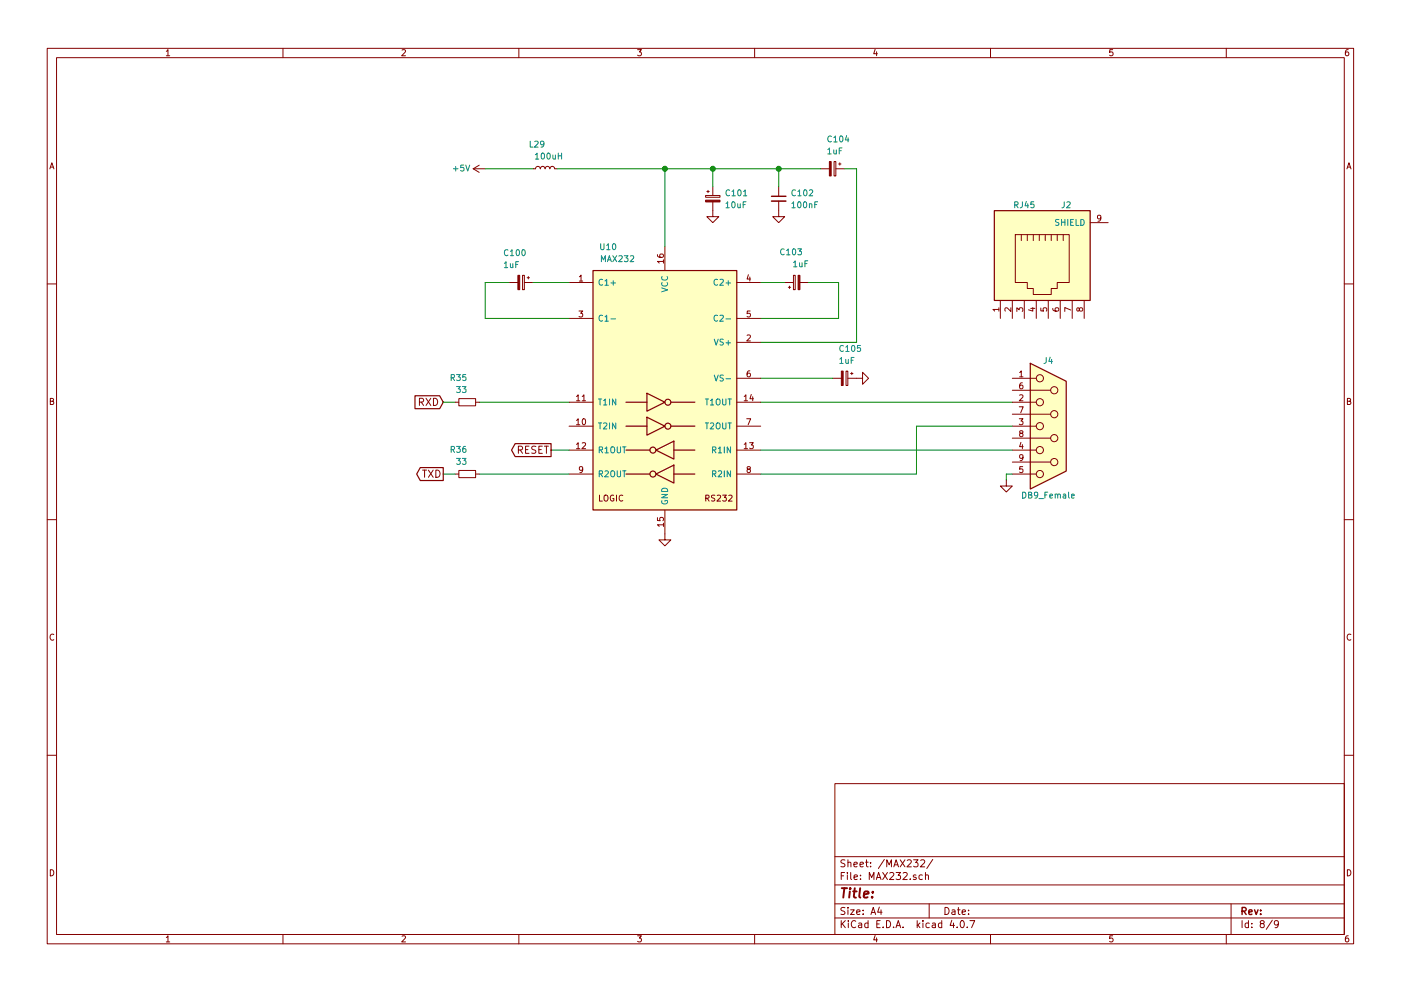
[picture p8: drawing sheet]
<svg xmlns="http://www.w3.org/2000/svg" width="297mm" height="210mm" viewBox="0 0 297 210" stroke-linecap="round" stroke-linejoin="round" font-family="sans-serif">
<g fill="none" stroke="#840000" stroke-width=".21">
<path d="M10 10.3h277v189.9h-277zM12 12.2h273v186.1h-273zM35.3 10.9l.3-.4v1.3M35.3 11.8h.7M60 10.3v1.9M85.2 10.6l.5-.1 .3 .4-.8 .9h.8M110 10.3v1.9M135.2 10.5h.8l-.4 .5 .3 .1 .1 .2-.1 .4-.2 .1-.5-.1M160 10.3v1.9M185.5 10.5l-.3 .9h.8M185.9 11v.8M210 10.3v1.9"/>
<path d="M235.9 10.5h-.6v.6h.6l.1 .5-.3 .2-.4-.1M260 10.3v1.9M285.9 10.5l-.4 .1-.2 .2-.1 .8 .3 .2 .4-.1 .1-.4-.1-.2-.4-.1-.3 .3M10.6 35.8l.4-1.3 .4 1.3M10.7 35.5h.6M100.3 35.8h2.6M100.3 35.8l1.3 .8M101.6 35l-1.3 .8M113 35.8h.5l.2-.3 .2-.2 .5 .1 .2 .4 .1-.3 .3-.2 .4 .1 .2 .4 .1-.3 .3-.2 .4 .1 .2 .4 .1-.3 .3-.2 .4 .1 .2 .4h.5M151.1 39.6v1.9M165.1 39.6v2.1M174 35.8h1.8"/>
<path d="M176.8 34.3h.4v3h-.4zM177.2 35.8h1.9M177.8 34.8h.5M178.1 34.5v.5M285.6 35.8l.4-1.3 .4 1.3M285.7 35.5h.6M107.9 59.9h1.9M110.8 58.4h.4v3.1h-.4zM111.2 59.9h1.8M111.8 58.9h.5M112 58.7v.5M120.6 59.9h5.1"/>
<path d="M122.8 58.7l.4-.3v1.2M122.8 59.6h.7M139.4 54v.4l.3 .2h.7l.3-.2-.2-.5-.6 .1v.4l.2 .2M140.7 55.5h-1.3l.4 .3M140.7 55.1v.7M141 52.3v5.1M149.6 41.5h3.1v.4h-3.1zM149.9 40.6h.5M150.1 40.4v.5M151.1 42.8v3.2h1.3l-1.3 1.2-1.2-1.2h1.2M156.2 59.9h5.1M158.7 58.3l-.3 .9h.8"/>
<path d="M159 58.8v.8M165.1 42.7v3.3h1.3l-1.3 1.2-1.3-1.2h1.3M166.4 59.9h1.8M168.2 58.4h.4v3.1h-.4zM169.6 59.9h1.8M215.3 49.8h11.4v10.1h-2.5v1.3h-1.3v1.3h-3.8v-1.3h-1.3v-1.3h-2.5zM216.5 49.8v1.2M217.8 49.8v1.2M219.1 49.8v1.2M220.3 49.8v1.2M221.6 49.8v1.2M222.9 49.8v1.2"/>
<path d="M224.2 49.8v1.2M225.4 49.8v1.2M231.1 47.2h3.8M233.4 46.2l-.2 .3-.4-.1-.1-.6 .5-.1 .2 .2-.1 .7-.3 .3h-.2M10 60.2h2M120.6 67.6h5.1M122.8 66h.7l-.4 .5 .4 .1v.5l-.2 .2-.5-.2M156.2 72.6h5.1M156.2 67.6h5.1M158.4 71.2l.5-.1 .2 .3-.8 .9h.8M159 78.7h-.4l-.2 .3v.7l.2 .3 .5-.2-.1-.6h-.4l-.2 .2M159.1 66h-.7v.6h.7v.5l-.2 .2-.5-.2"/>
<path d="M167.1 61h.5M167.4 60.7v.5M179.4 78.7h.4v3.1h-.4zM180.3 79.2h.5M180.6 79v.5M211.8 65.7h-1.3l.4 .3M211.8 65.3v.7M212.1 63.7v3.9M214.3 65.3v.8l-.9-.8-.3 .2 .1 .5M214.6 63.7v3.9M215.6 66.1v-.8l.5 .4 .1-.4h.5l.2 .2-.2 .6M216.2 79l.3-.3v1.3"/>
<path d="M216.2 80h.7M217.2 63.7v3.9M218.5 65.4h.9M219 65.2v.8l-.9-.3M219.7 63.7v3.9M220.7 65.3v.7h.6v-.7h.5l.1 .2-.1 .5M222.2 63.7v3.9M223.2 65.4l.1 .4 .2 .2h.7l.3-.2-.1-.5-.7 .1v.4l.2 .2M224.8 63.7v3.9M227 65.8l-1.2-.6v.9M227.3 63.7v3.9M228.8 65.5l.3-.2h.3l.2 .2-.1 .4-.4 .1-.2-.1-.2-.6h-.3l-.1 .6 .3 .1 .2-.2"/>
<path d="M229.9 63.7v3.9M285 60.2h2M10.7 85.1h.5l.1-.5-.6-.1v1.3h.5l.2-.4-.3-.3M88.9 85.3l.8-.1 .1-.2-.1-.3-.2-.2h-.6v1.5M89.3 85.3l.5 .7M89.6 99.7h.8M90 99.7v1.6M90.3 84.5l1 1.5M90.8 99.7l1 1.6M91.3 84.5l-1 1.5M91.8 99.7l-1 1.6M91.9 84.5a.77 .77 0 0 1 .9 .8 .77 .77 0 0 1-.9 .7z"/>
<path d="M92.4 99.7a.77 .77 0 0 1 .9 .8 .77 .77 0 0 1-.9 .8zM96.5 85.3h.8M97.3 99.8h3.5v1.5h-3.5zM97.3 84.6h3.5v1.5h-3.5zM100.8 85.3h.8M109.9 95.5l.7-.1 .2-.2-.1-.4-.2-.1h-.6v1.5M110.3 95.5l.5 .7M111.4 95.4h.5M112.2 94.7h-.8v1.5h.8M113.6 94.7h-.6l-.2 .1v.4l.7 .3 .1 .4-.3 .3-.6-.1M114.2 95.4h.6M115 94.7h-.8v1.5h.8"/>
<path d="M115.4 94.7h.9M115.8 94.7v1.5M120.6 90.4h5.1M120.6 85.3h5.1M120.6 95.5h5.1M122.2 89.2l.4-.4v1.3M122.2 84.1l.4-.3v1.2M122.2 94.3l.4-.4v1.3M122.2 90.1h.7M122.2 85h.7M122.2 95.2h.7M123.4 84.1l.4-.3v1.2"/>
<path d="M123.4 94l.5-.1 .3 .4-.8 .9h.8M123.4 85h.8M123.5 99.5l-.2 .3-.4-.1v-.6l.4-.1 .2 .2v.8l-.3 .3h-.3M123.5 88.9l.2-.1a.67 .67 0 0 1 .5 .7 .67 .67 0 0 1-.5 .6l-.3-.5zM156.2 80.3h5.1M156.2 90.4h5.1M156.2 85.3h5.1M156.2 95.5h5.1M157.8 94.3l.3-.4v1.3M157.8 84.1l.3-.3v1.2M157.8 85h.7M157.8 95.2h.7"/>
<path d="M158.3 88.8h.9l-.6 1.3M158.6 99.5l-.2-.2v-.2h.7v.3l-.6 .2-.1 .2v.3l.2 .2h.3l.2-.3v-.3l-.2-.2M158.9 93.9h.8l-.4 .5 .4 .1v.6l-.2 .1-.6-.1M159.3 83.7l-.3 .9h.8M159.6 84.2v.8M176.5 80.3h1.9M179.8 80.3h3.1v-1.3l1.2 1.3-1.2 1.2v-1.2M214.6 80.3h5.1M214.6 90.4h5.1M214.6 85.3h5.1M214.6 95.5h5.1M214.6 98h8.2"/>
<path d="M214.6 93h8.2M214.6 87.9h8.2M214.6 82.8h8.2M216.1 88.8h.8l-.4 .5 .3 .1v.6l-.1 .1-.6-.1M216.1 86.3h.8l-.5 1.3M216.2 83.9l.5-.1 .2 .3-.8 .9h.8M216.4 91.9l-.2-.2v-.2h.6v.3l-.5 .2-.1 .2v.3l.2 .2h.3l.2-.3-.1-.4-.1-.1M216.5 93.8l-.3 1h.7M216.8 81.2l-.4 .1-.2 .2v.7l.2 .3 .4-.1v-.6l-.4-.1-.2 .2M216.8 94.3v.9M216.8 99h-.6v.6h.6v.5l-.1 .2-.5-.2M216.9 97l-.2 .3-.4-.1-.1-.6 .5-.1 .2 .2-.1 .7-.3 .3h-.2"/>
<path d="M285.7 85.1h.5l.1-.5-.6-.1v1.3h.5l.2-.4-.3-.3M10 110.3h2M96.5 100.6h.8M100.8 100.6h.8M120.6 100.6h5.1M127.1 105v1.3h.6M128.1 105.2l.2-.2 .4 .1 .2 .8a.42 .42 0 0 1-.2 .4 .42 .42 0 0 1-.5-.1l-.1-.3zM130.1 105.1a.59 .59 0 0 0-.7 .6 .59 .59 0 0 0 .7 .5v-.4h-.2M130.7 105v1.3M132 105.2a.56 .56 0 0 0-.7 .5 .56 .56 0 0 0 .7 .5M139.4 109.8v.6l.6 .1v-.7h.5l.2 .2-.2 .5M140.7 111.3h-1.3l.4 .4"/>
<path d="M140.7 111v.7M141 108.2v6.3h1.2l-1.2 1.3-1.3-1.3h1.3M149.6 105.7l.6-.1 .1-.4-.7-.2v1.3M149.9 105.7l.4 .6M151.6 105.1h-.6l-.1 .4a.54 .54 0 0 1 .6 .7l-.2 .1-.4-.1M152.1 105.2l.5-.2 .2 .4-.8 .9h.8M153.2 105h.8l-.4 .5 .3 .1v.6l-.1 .1-.6-.1M154.5 105.2l.5-.2 .2 .4-.8 .9h.8M156.2 100.6h5.1M213.4 101.8v1.3h1.2l-1.2 1.3-1.3-1.3h1.3M214.6 100.6h5.1M285 110.3h2"/>
<path d="M11.4 134.6a.58 .58 0 0 0-.8 .6 .58 .58 0 0 0 .8 .5M286.4 134.6a.58 .58 0 0 0-.8 .6 .58 .58 0 0 0 .8 .5M10 160.2h2M177 166.3h108v32h-108zM285 160.2h2M10.7 184.5a.65 .65 0 0 1 .7 .7 .65 .65 0 0 1-.7 .6zM35.3 198.9l.3-.4v1.3M35.3 199.8h.7M60 198.3v1.9M85.2 198.6l.5-.1 .3 .4-.8 .9h.8M110 198.3v1.9M135.2 198.5h.8l-.4 .5 .3 .1 .1 .2-.1 .4-.2 .1-.5-.1"/>
<path d="M160 198.3v1.9M177 194.8h108M177 191.8h108M177 187.8h108M177 181.8h108M178.4 195.3v1.5M178.4 185.8h.5M178.6 196l.6 .8M179.1 185.1h-.7v1.5M179.1 192.6l-.5-.1-.3 .3 .1 .3 .7 .4v.4l-.2 .1-.6-.1M179.1 182.5l-.5-.1-.3 .3 .1 .3 .7 .4v.4l-.2 .1-.6-.1M179.2 195.3l-.8 .9"/>
<path d="M179.7 185.1v.2M179.7 185.6v1M179.8 192.5v.2M179.8 183.1l.2-.2 .4 .1v.9M179.8 182.4v1.5M179.8 193v1M179.9 195.3v.2M179.9 195.8v1M180.3 193h.8l-.8 1h.8M180.4 185.1v1.3l.2 .2M181.1 183.4l.7-.1-.1-.3-.4-.1-.2 .2v.7h.6M181.1 186.1l.7-.1-.1-.3-.4-.1-.2 .2 .1 .7h.5"/>
<path d="M181.4 195.5a.71 .71 0 0 0-1 .5 .71 .71 0 0 0 .8 .8l.2-.1M181.6 193.5l.7-.1v-.3l-.4-.1-.3 .2 .1 .7h.6M182.1 195.9h.6v.9M182.3 183.4l.8-.1-.1-.3-.4-.1-.3 .2 .1 .7h.6M182.4 186.5v.1M182.4 185.7v.1M182.7 196.2l-.7 .3 .2 .3 .5-.1M183 193.9v.1M183 193.1v.1M183.5 182.9h.6M183.7 182.4v1.3l.4 .2M184 195.9l-.4-.1-.3 .3 .1 .6 .2 .1 .4-.1"/>
<path d="M184 195.3v1.5M184.3 186.6v-1.5l.5 1.1 .5-1.1v1.5M184.6 183.8v.1M184.6 183v.1M184.7 194l.4-1.5 .5 1.5M184.8 193.6h.7M185.5 198.5l-.3 .9h.8M185.8 186.6l.5-1.5 .5 1.5M185.9 199v.8M185.9 196h.5M185.9 186.2h.7M186.4 192.5l-.3 1h.9"/>
<path d="M186.6 195.3h-.7v1.5h.7M186.8 193v1M187.1 185.1l1.1 1.5M187.2 196.7v.1M187.5 182.3l-1.3 2M188 195.3a.76 .76 0 0 1 .8 .8 .76 .76 0 0 1-.8 .7zM188 183.9v-1.5l.5 1.1 .5-1.1v1.5M188.2 185.1l-1.1 1.5M188.6 185.3l.6-.2 .3 .4-.9 1.1h.9M189.5 196.7v.1M189.5 183.9l.5-1.5 .5 1.5M189.6 183.5h.7"/>
<path d="M190 196.8l.4-1.5 .6 1.5M190 185.1h.9l-.5 .6 .5 .1v.7l-.2 .1-.7-.1M190.1 196.4h.7M190.9 182.4l1 1.5M191.5 196.7v.1M191.5 185.3l.6-.2 .3 .4-1 1.1h1M191.9 182.4l-1 1.5M192.4 182.6l.5-.2 .3 .4-.9 1.1h.9M193 186.5v.1M193.7 182.4h.9l-.5 .6 .5 .1v.7l-.2 .1-.7-.1M194.2 185.7l-.3-.1-.3 .2 .1 .2 .5 .2v.3h-.6M194.5 195.3v1.5"/>
<path d="M194.6 196.3l.4 .5M195 195.8l-.5 .6M195.2 182.6l.6-.2 .3 .4-1 1.1h1M195.6 185.7l-.5-.1-.3 .3 .1 .6 .2 .1 .5-.1M195.7 195.3v.2M195.7 195.8v1M196.2 185.7l.2-.1 .4 .1v.9M196.2 185.1v1.5M197 191.8v3M197 195.9l-.4-.1-.3 .3 .1 .6 .2 .1 .4-.1M197.7 195.9h.6v.9M197.8 182.3l-1.3 2"/>
<path d="M198.3 196.2l-.7 .3 .2 .3 .5-.1M199.7 195.9l-.5-.1-.2 .3v.6l.2 .1 .5-.1M199.7 195.3v1.5M200.4 192.5a.76 .76 0 0 1 .8 .8 .76 .76 0 0 1-.8 .7zM201.8 195.2l-.4 1.1h1M201.9 193.1h.5l.1 .9M202.2 195.8v1M202.5 193.4l-.7 .3 .2 .3 .5-.1M202.9 196.7v.1M203 193h.6M203.2 192.5v1.3l.4 .2M203.8 195.4l.1-.1a.8 .8 0 0 1 .6 .8 .8 .8 0 0 1-.6 .7 .97 .97 0 0 1-.1-1.4z"/>
<path d="M204 193.5l.7-.1-.1-.3-.4-.1-.2 .2 .1 .7h.5M205.1 196.7v.1M205.4 193.9v.1M205.4 193.1v.1M205.6 195.3h1.1l-.7 1.5M210 198.3v1.9M235.9 198.5h-.6v.7l.6-.1 .1 .5-.3 .2-.4-.1M260 198.3v1.9M261 191.8v6.5M263.3 195.3v1.5M264.7 195.9l-.4-.1-.3 .3 .1 .6 .2 .1 .4-.1M264.7 195.3v1.5"/>
<path d="M265.4 196.7v.1M265.4 195.9v.1M267.5 196l-.3-.3 .1-.2 .2-.2 .4 .1 .1 .2v.2l-.5 .2-.3 .3v.2l.3 .3h.3l.2-.3v-.2l-.2-.3M269.7 195.2l-1.2 2M271 196l-.2 .3h-.3l-.3-.3v-.4l.3-.3h.3l.2 .3a1.01 1.01 0 0 1-.4 1.2h-.3M285.7 184.5a.65 .65 0 0 1 .7 .7 .65 .65 0 0 1-.7 .6zM285.9 198.5l-.4 .1-.2 .3-.1 .7 .3 .2 .4-.1 .1-.4-.1-.2-.4-.1-.3 .3"/>
<circle cx="220.5" cy="80.3" r=".76"/>
<circle cx="220.5" cy="95.5" r=".76"/>
<circle cx="220.5" cy="90.4" r=".76"/>
<circle cx="220.5" cy="85.3" r=".76"/>
<circle cx="223.5" cy="98" r=".76"/>
<circle cx="223.5" cy="82.8" r=".76"/>
<circle cx="223.5" cy="93" r=".76"/>
<circle cx="223.5" cy="87.9" r=".76"/>
<circle cx="220.5" cy="100.6" r=".76"/>
</g>
<path d="M163.6 41.7h3M263.3 193.3l.8-.1 .1-.2-.1-.3-.2-.2h-.6v1.5M263.7 193.3l.5 .7M264.8 193.5l.7-.1-.1-.3-.4-.1-.2 .2v.7h.6M266 193l.3 1 .4-1M267.3 193.9v.1M267.3 193.1v.1" fill="none" stroke="#840000" stroke-width=".3"/>
<path d="M178.5 188.4h1.1M179 188.4l-.2 2M180.2 189.1l-.2 1.3M180.3 188.4l-.1 .2 .2-.1-.1-.1-.1 .2M180.9 189.1h.7M181.2 188.4l-.2 1.8 .1 .1 .4 .1M182.4 188.4l-.2 1.8 .2 .2M183.2 189.8l.9-.2v-.4l-.6-.1-.3 .3v.9h.7M184.9 190.3v.1M185.1 189.2l-.1 .2-.1-.1 .2-.1-.1 .2" fill="none" stroke="#840000" stroke-width=".41"/>
<g fill="#ffffc2" stroke="#ffffc2" stroke-width=".21">
<path d="M125.7 57.4h30.5v50.8h-30.5z"/>
<path d="M218.4 77.1l7.7 3.8v19l-7.7 3.9z"/>
<path d="M210.8 44.7h20.3v19h-20.3z"/>
</g>
<g fill="none" stroke="#840000" stroke-width=".25">
<path d="M125.7 57.4h30.5v50.8h-30.5zM210.8 44.7h20.3v19h-20.3zM218.4 77.1l7.7 3.8v19l-7.7 3.9zM88 84h5.2l.8 1.3-.8 1.4h-5.2zM89.1 99.2h4.9v2.7h-4.9l-.8-1.3zM109.2 94.1h7.6v2.8h-7.6l-.7-1.4zM132.7 90.4h4.5M132.7 85.3h4.5M132.7 95.5h5.1M137.2 88.5l3.8 1.9-3.8 1.9zM137.2 83.4l3.8 1.9-3.8 1.9zM139.1 95.5l3.8-1.9v3.8z"/>
<path d="M142.2 90.4h5.1M142.2 85.3h5.1M142.9 95.5h4.4M132.7 100.6h5.1M139.1 100.6l3.8-1.9v3.8zM142.9 100.6h4.4"/>
<circle cx="138.4" cy="95.5" r=".63"/>
<circle cx="141.6" cy="90.4" r=".63"/>
<circle cx="141.6" cy="85.3" r=".63"/>
<circle cx="138.4" cy="100.6" r=".63"/>
</g>
<g fill="none" stroke="#008484" stroke-width=".21">
<path d="M96.1 35.8h1M96.6 35.3v1M98.3 35h-.6v.6h.6v.6l-.2 .1-.4-.1M98.8 35l.4 1.3 .4-1.3M112.4 29.9v1.3h.6M113.4 30l.5-.1 .2 .4-.8 .9h.8M113.5 32.8l.4-.3v1.3M113.5 33.8h.7M114.8 32.6l.2-.1a.67 .67 0 0 1 .5 .6 .67 .67 0 0 1-.5 .7l-.3-.5zM115.3 30.5l-.2 .2h-.4v-.7l.4-.1 .2 .3v.7l-.3 .3h-.3M116.1 32.6l.1-.1a.67 .67 0 0 1 .5 .6 .67 .67 0 0 1-.5 .7l-.2-.5zM117.2 32.9l.1 .8 .3 .1 .2-.2"/>
<path d="M117.8 32.9v.9M118.4 32.5v1.3M118.4 33.1h.7M119.1 32.5v1.3M175.5 31.7l.4-.3v1.3M175.5 32.7h.7M176.3 29a.56 .56 0 0 0-.8 .5 .56 .56 0 0 0 .8 .5M176.8 29.2l.3-.4v1.3M176.8 31.8v.8l.3 .1 .2-.2M176.8 30.1h.7M177.3 31.8v.9M177.9 32h.5"/>
<path d="M178.1 29l.2-.2a.67 .67 0 0 1 .4 .7 .67 .67 0 0 1-.4 .6l-.3-.5zM178.5 31.4h-.6v1.3M179.5 28.8l-.3 .9h.8M179.8 29.3v.8M106.9 55.9l.4-.4v1.3M106.9 56.8h.7M107.7 53.1a.56 .56 0 0 0-.8 .5 .56 .56 0 0 0 .8 .5M108.2 53.3l.4-.3v1.2M108.2 55.9l.1 .8 .3 .1 .1-.1M108.2 54.2h.7M108.7 55.9v.9M109.3 56.1h.5"/>
<path d="M109.5 53.1l.2-.1a.67 .67 0 0 1 .5 .6 .67 .67 0 0 1-.5 .6l-.3-.4zM110 55.5h-.7v1.3M110.7 53.1l.2-.1a.67 .67 0 0 1 .5 .6 .67 .67 0 0 1-.5 .6l-.3-.4zM127.4 51.7v1l.2 .3h.2l.3-.3v-1M127.5 55.5v-1.3l.4 .9 .4-.9v1.3M127.8 59.4a.56 .56 0 0 0-.8 .5 .56 .56 0 0 0 .8 .5M128.3 59.6l.3-.3v1.2M128.6 52.1l.4-.4v1.3M128.6 53h.7M128.8 55.5l.4-1.3 .4 1.3M128.9 55.1h.6M129.9 54.2l.9 1.3"/>
<path d="M129.9 51.8l.2-.1a.67 .67 0 0 1 .5 .6 .67 .67 0 0 1-.5 .7l-.3-.5zM130 59.6v.9M130.8 54.2l-.9 1.3M131.2 54.4l.5-.2 .2 .4-.8 .9h.8M132.4 54.2h.7l-.4 .5 .4 .1v.6l-.2 .1-.5-.1M133.7 54.4l.4-.2 .3 .4-.8 .9h.8M140.4 59.9a.56 .56 0 0 0 .5 .8 .56 .56 0 0 0 .5-.8M140.4 58.7a.56 .56 0 0 0 .5 .7 .56 .56 0 0 0 .5-.7M152.1 59.4a.56 .56 0 0 0-.7 .5 .56 .56 0 0 0 .7 .5M152.7 59.4l.4-.1 .3 .3-.8 .9h.8M153.9 43.2l.4-.4v1.3M153.9 44.1h.7"/>
<path d="M154.4 59.6v.9M154.7 40.4a.56 .56 0 0 0-.8 .5 .56 .56 0 0 0 .8 .5M155.2 40.6l.3-.3v1.2M155.2 41.5h.7M155.2 42.9l.2-.1a.67 .67 0 0 1 .5 .7 .67 .67 0 0 1-.5 .6l-.3-.5zM156.4 43.2l.1 .8 .3 .1 .1-.1M156.5 40.4l.2-.1a.67 .67 0 0 1 .4 .6 .67 .67 0 0 1-.4 .6l-.3-.4zM156.9 43.2v.9M157.6 43.4h.4M157.6 40.6l.4-.3v1.2M157.6 41.5h.7M158.2 42.8h-.6v1.3"/>
<path d="M166.3 52.9a.56 .56 0 0 0-.8 .5 .56 .56 0 0 0 .8 .5M166.8 53.2l.3-.4v1.3M166.8 54.1h.7M167.9 43.2l.3-.4v1.3M167.9 44.1h.7M168.1 52.9l.2-.1a.67 .67 0 0 1 .4 .6 .67 .67 0 0 1-.4 .7l-.3-.5zM168.2 55.7l.4-.4v1.3M168.2 56.6h.8M168.7 40.4a.56 .56 0 0 0-.8 .5 .56 .56 0 0 0 .8 .5M169.1 52.8h.8l-.4 .5 .4 .1v.5l-.2 .2-.6-.2M169.2 40.6l.3-.3v1.2M169.2 41.5h.7"/>
<path d="M169.2 42.9l.2-.1a.67 .67 0 0 1 .4 .7 .67 .67 0 0 1-.4 .6l-.3-.5zM169.5 55.7l.1 .8 .3 .1 .2-.1M170.1 55.7v.9M170.4 42.9l.2-.1a.67 .67 0 0 1 .5 .7 .67 .67 0 0 1-.5 .6l-.3-.5zM170.5 40.4l.2-.1a.67 .67 0 0 1 .4 .6 .67 .67 0 0 1-.4 .6l-.3-.4zM170.7 55.9h.4M171.3 55.3h-.6v1.3M171.6 40.4l.5-.1 .2 .3-.8 .9h.8M171.6 43.4l.2-.2 .3 .1v.8M171.6 43.2v.9M172.7 43.4h.5M173.4 42.8h-.7v1.3"/>
<path d="M215.1 43.5l.6-.1 .1-.5-.7-.1v1.3M215.4 43.5l.4 .6M216.8 42.8l-.1 1.1-.4 .2M217.6 42.7l-.3 1h.8M217.9 43.2v.9M219.2 42.8h-.6l-.1 .6h.7v.6l-.2 .1-.5-.1M224.5 46.6h-.6v.4a.54 .54 0 0 1 .6 .7l-.2 .1-.5-.1M225.1 46.6v1.2M225.1 47.1h.7M225.6 42.8v1.1l-.5 .2M225.8 46.6v1.2M226.2 42.9l.5-.1 .2 .4-.8 .9h.8"/>
<path d="M226.4 46.6v1.2M227 47.1h.4M227.6 46.6h-.6v1.2h.6M228.1 46.6v1.2h.7M229.2 46.6a.64 .64 0 0 1 .7 .6 .64 .64 0 0 1-.7 .6zM96.8 79.5h.8l-.4 .5 .3 .1v.5l-.1 .1-.6-.1M98.8 79.5h-.7v.6h.7v.5l-.2 .1-.5-.1M127.8 67a.56 .56 0 0 0-.8 .5 .56 .56 0 0 0 .8 .5M128.3 67.2l.3-.3v1.2M128.3 60.5h.7M128.3 68.1h.7M129.5 60h1"/>
<path d="M129.5 67.7h1M140.3 61.1l1.3 .4-1.3 .4M151.4 72l.4 1.2 .5-1.2M151.4 79.6l.4 1.2 .5-1.2M152.1 67a.56 .56 0 0 0-.7 .5 .56 .56 0 0 0 .7 .5M152.7 67l.4-.1 .3 .3-.8 .9h.8M153.4 72h-.6l-.1 .4a.54 .54 0 0 1 .6 .7l-.2 .1-.4-.1M153.4 79.6h-.6l-.1 .5a.54 .54 0 0 1 .6 .6l-.2 .1h-.4M153.9 60h1M153.9 72.7h1M153.9 67.7h1M154.4 72.3v.9"/>
<path d="M178.1 76.2l.3-.4v1.3M178.1 77.1h.7M178.8 73.4a.56 .56 0 0 0-.8 .5 .56 .56 0 0 0 .8 .5M179.3 73.7l.4-.4v1.3M179.3 76.2l.1 .8 .3 .1 .2-.1M179.3 74.6h.7M179.9 76.2v.9M180.5 76.4h.4M180.6 73.4l.2-.1a.67 .67 0 0 1 .5 .6 .67 .67 0 0 1-.5 .7l-.3-.5zM181.1 75.8h-.6v1.3M182.4 73.3h-.6v.6h.6v.5l-.2 .2-.4-.2M221.8 75.8v1.1l-.5 .2"/>
<path d="M222.7 75.8l-.3 .9h.7M223 76.2v.9M95.7 95.4l.6-.1v-.5l-.6-.1v1.3M95.7 80.1h.6v-.5l-.6-.1v1.2M96 95.4l.4 .6M96 80.1l.4 .6M96.8 94.7h.8l-.4 .5 .3 .1v.6l-.1 .1-.6-.1M96.8 97.3h.8l-.4 .4 .3 .1v.6l-.1 .1-.6-.1M96.8 82h.8l-.4 .5 .3 .1v.6l-.1 .1-.6-.1M98 97.3h.8l-.4 .4 .4 .1v.6l-.2 .1-.6-.1M98 82h.8l-.4 .5 .4 .1v.6l-.2 .1-.6-.1M98.7 94.7l-.4 .1-.2 .2v.7l.2 .3 .5-.1-.1-.7h-.4l-.2 .2"/>
<path d="M126.9 89.7h.7M126.9 84.7h.7M127.1 95.5l.6-.1v-.5l-.6-.1v1.3M127.2 84.7v1.2M127.2 89.7v1.3M127.4 95.5l.4 .6M128 89.8l.4-.1 .3 .4-.8 .9h.8M128 85l.3-.3v1.2M128 85.9h.7M128.3 100l.5-.1 .2 .3-.8 1h.8M128.3 95.2l.3-.4v1.3M128.3 96.1h.7"/>
<path d="M129.2 84.7v1.2M129.2 89.7v1.3M129.5 95l.3-.2 .3 .1 .2 .8a.42 .42 0 0 1-.2 .3 .42 .42 0 0 1-.4 0l-.2-.3zM129.7 99.9h.4l.2 .8a.42 .42 0 0 1-.2 .4 .42 .42 0 0 1-.4 0l-.2-.4zM130.6 89.7v1.3l-.8-1.3v1.3M130.6 84.7v1.2l-.8-1.2v1.2M130.9 99.9v1l.2 .3h.2l.3-.3v-1M130.9 94.8v1l.2 .3h.2l.3-.3v-1M132 99.9h.7M132 94.8h.7M132.4 94.8v1.3M132.4 99.9v1.3"/>
<path d="M149.5 89.7h.7M149.5 84.7h.7M149.9 84.7v1.2M149.9 89.7v1.3M150.6 89.8l.5-.1 .2 .4-.8 .9h.8M150.6 85l.4-.3v1.2M150.6 85.9h.7M151.1 95.5l.6-.1v-.5l-.6-.1v1.3M151.4 95.5l.4 .6M151.9 89.9l.2-.2 .4 .1 .2 .8a.42 .42 0 0 1-.2 .4 .42 .42 0 0 1-.5-.1l-.2-.3zM151.9 84.8l.2-.1h.4l.2 .8a.42 .42 0 0 1-.2 .4 .42 .42 0 0 1-.5-.1l-.2-.3zM152.3 100l.5-.1 .2 .3-.8 1h.8"/>
<path d="M152.3 95.2l.4-.4v1.3M152.3 96.1h.7M153.2 89.7v1l.2 .3h.3l.2-.3v-1M153.2 84.7v1l.2 .2h.3l.2-.2v-1M153.6 94.8v1.3M153.6 99.9v1.3M153.9 80.4h1M154.4 89.7h.7M154.4 84.7h.7M154.7 84.7v1.2M154.7 89.7v1.3M154.9 99.9v1.3l-.7-1.3v1.3"/>
<path d="M154.9 94.8v1.3l-.7-1.3v1.3M127.1 100.6l.6-.1v-.5l-.6-.1v1.3M127.4 100.6l.4 .6M140.3 104.9h1.3l-1.3 .7h1.3M140.3 106.2a.59 .59 0 0 0 .6 .7 .59 .59 0 0 0 .6-.7h-.5v.2M140.3 103.8a.69 .69 0 0 1 .8-.2 .69 .69 0 0 1 .5 .7h-1.3zM151.1 100.6l.6-.1v-.5l-.6-.1v1.3M151.4 100.6l.4 .6M216.8 104.4a.64 .64 0 0 1 .7 .6 .64 .64 0 0 1-.7 .7zM218.1 105l.6-.1v-.4l-.6-.1v1.3h.5l.2-.4-.3-.3M220 104.9l-.2 .3-.4-.1v-.6l.4-.1 .2 .2v.8l-.3 .3h-.3M220.3 105.8h.9"/>
<path d="M221.5 105h.5M222.1 104.4h-.6v1.3M222.6 105.3l.6-.2-.1-.2-.3-.1-.2 .2v.6h.5M223.7 104.9l.2-.1 .3 .1 .1 .8M223.7 104.8v.9M224.3 105l.1-.2 .3 .1 .1 .8M225.4 104.9h.5l.1 .8M226 105.1l-.6 .3 .2 .3 .4-.1M226.6 104.4v1.1l.1 .2M227.2 105.3l.6-.2-.1-.2-.3-.1-.2 .2v.6h.5"/>
</g>
<g fill="none" stroke="#008400" stroke-width=".21">
<path d="M102.9 35.8h10.1M118.1 35.8h55.9M141 35.8v16.5M151.1 35.8v3.8M165.1 35.8v3.8M179.1 35.8h2.5v36.8h-20.3M107.9 59.9h-5v7.7h17.7M113 59.9h7.6M161.3 59.9h5.1M171.4 59.9h6.4v7.7h-16.5M94 85.3h2.5M101.6 85.3h19"/>
<path d="M116.8 95.5h3.8M161.3 85.3h53.3M161.3 95.5h53.3M161.3 80.3h15.2M214.6 90.4h-20.3v10.2h-33M94 100.6h2.5M101.6 100.6h19M214.6 100.6h-1.2v1.2"/>
</g>
<g fill="#840000" stroke="#840000" stroke-width=".21">
<path d="M109.8 58.4h.4v3.1h-.4z"/>
<path d="M169.2 58.4h.4v3.1h-.4z"/>
<path d="M178.4 78.7h.4v3.1h-.4z"/>
<path d="M175.8 34.3h.4v3h-.4z"/>
<path d="M149.6 42.5h3.1v.3h-3.1z"/>
</g>
<g fill="#008400" stroke="#008400" stroke-width=".25">
<circle cx="141" cy="35.8" r=".51"/>
<circle cx="151.1" cy="35.8" r=".51"/>
<circle cx="165.1" cy="35.8" r=".51"/>
</g>
<path d="M163.6 42.7h3" fill="none" stroke="#840000" stroke-width=".33"/>
</svg>
